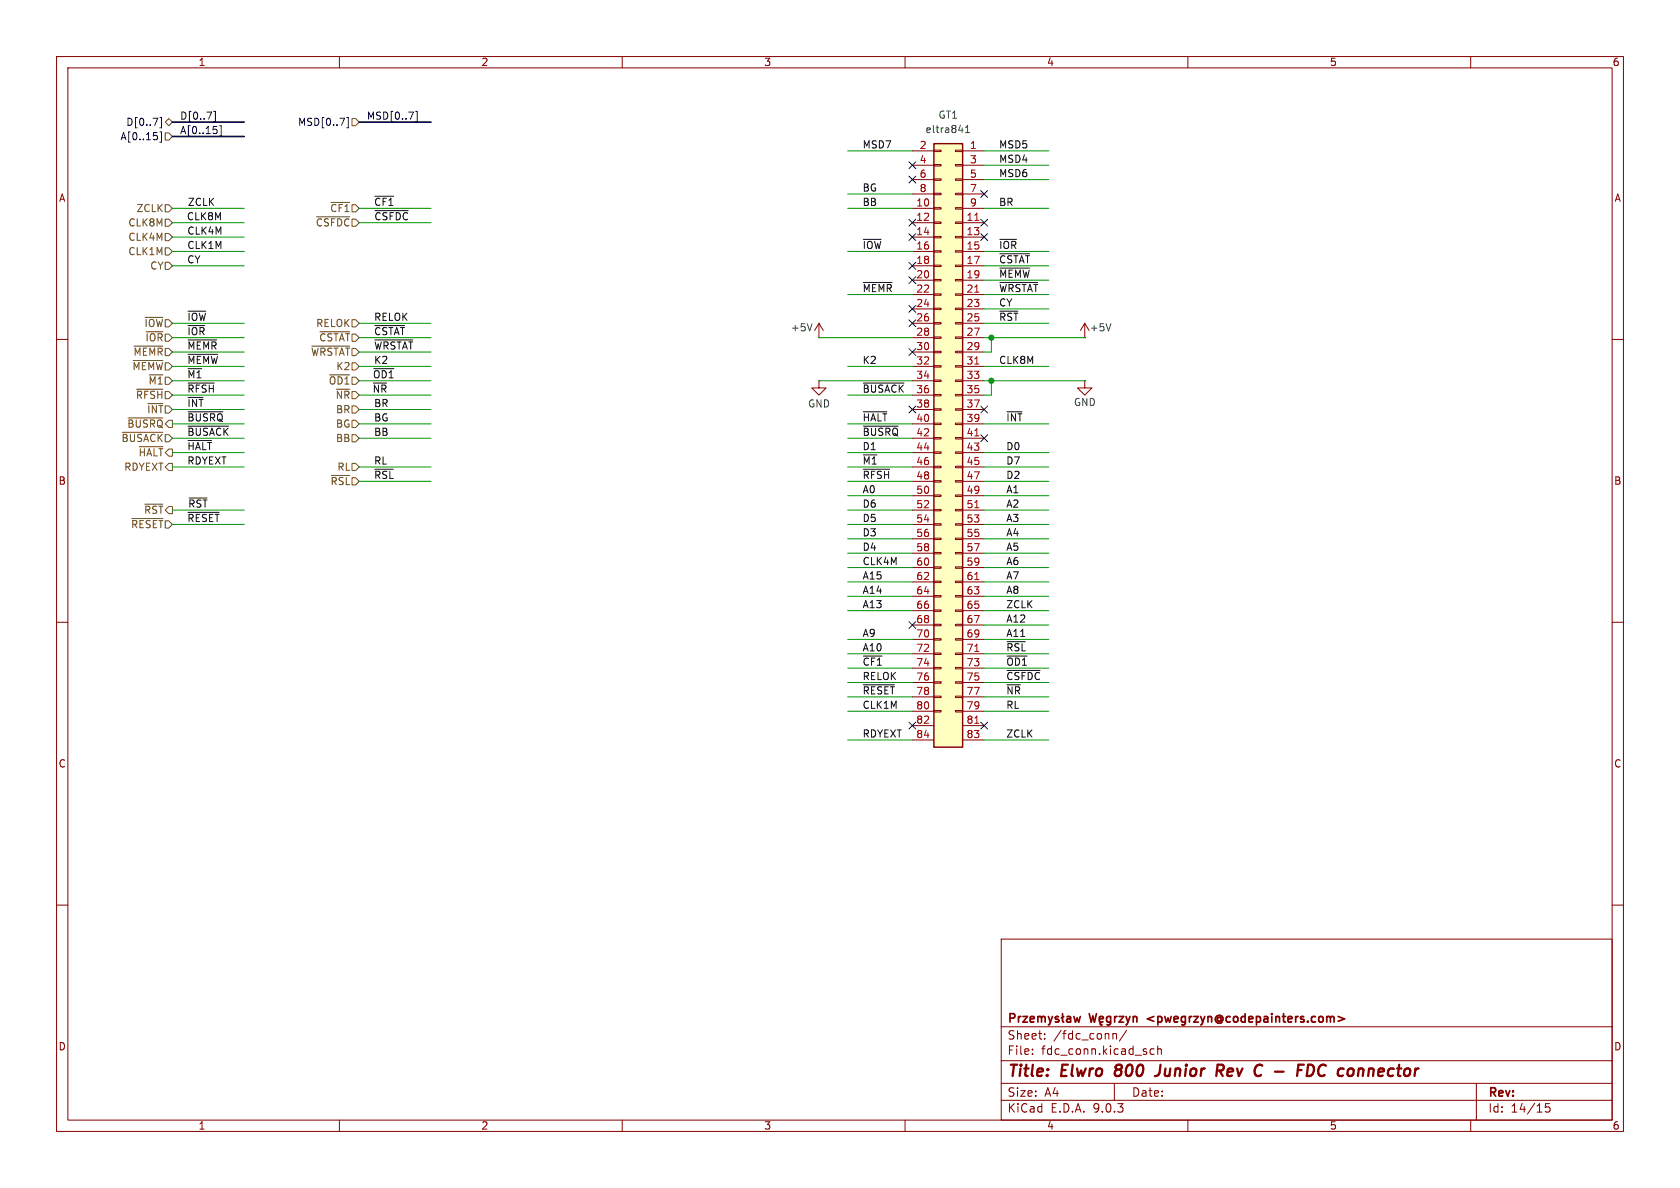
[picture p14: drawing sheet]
<svg xmlns="http://www.w3.org/2000/svg" width="297mm" height="210mm" viewBox="0 0 297 210" stroke-linecap="round" stroke-linejoin="round" font-family="sans-serif">
<defs><g id="words">
<g font-size="2.8" fill="#840000">
<text x="178" y="190.9">Title:</text>
<text x="187.7" y="190.9">Elwro</text>
<text x="198" y="190.9">800</text>
<text x="206" y="190.9">Junior</text>
<text x="217.5" y="190.9">Rev</text>
<text x="225" y="190.9">C</text>
<text x="229.4" y="190.9">-</text>
<text x="234.2" y="190.9">FDC</text>
<text x="242.2" y="190.9">connector</text>
</g>
<g font-size="2.1" fill="#840000">
<text x="178" y="184">Sheet:</text>
<text x="186.2" y="184">/fdc_conn/</text>
<text x="203.5" y="181.2">&lt;pwegrzyn@codepainters.com&gt;</text>
<text x="178" y="186.7">File:</text>
<text x="184.1" y="186.7">fdc_conn.kicad_sch</text>
<text x="178" y="196.9">KiCad</text>
<text x="178" y="194.1">Size:</text>
<text x="184.7" y="194.1">A4</text>
<text x="185.7" y="196.9">E.D.A.</text>
<text x="193.3" y="196.9">9.0.3</text>
<text x="200" y="194.1">Date:</text>
<text x="263" y="194.3">Rev:</text>
<text x="263" y="196.9">Id:</text>
<text x="267.1" y="196.9">14/15</text>
</g>
<g font-size="1.8" fill="#840000">
<text x="35" y="11.9">1</text>
<text x="85" y="11.9">2</text>
<text x="135" y="11.9">3</text>
<text x="185" y="11.9">4</text>
<text x="235" y="11.9">5</text>
<text x="285" y="11.9">6</text>
<text x="10.3" y="35.9">A</text>
<text x="285.3" y="35.9">A</text>
<text x="10.3" y="85.9">B</text>
<text x="285.3" y="85.9">B</text>
<text x="10.3" y="135.9">C</text>
<text x="285.3" y="135.9">C</text>
<text x="10.3" y="185.9">D</text>
<text x="285.3" y="185.9">D</text>
<text x="35" y="199.9">1</text>
<text x="85" y="199.9">2</text>
<text x="135" y="199.9">3</text>
<text x="185" y="199.9">4</text>
<text x="235" y="199.9">5</text>
<text x="285" y="199.9">6</text>
</g>
<g font-size="1.8" fill="#000084">
<text x="22.2" y="22.5">D[0..7]</text>
<text x="31.7" y="23.8">A[0..15]</text>
<text x="31.7" y="21.2">D[0..7]</text>
<text x="52.6" y="22.5">MSD[0..7]</text>
<text x="64.8" y="21.2">MSD[0..7]</text>
<text x="21.2" y="25">A[0..15]</text>
</g>
<g font-size="1.8" fill="#006464">
<text x="163.5" y="23.7">eltra841</text>
<text x="165.8" y="21.2">GT1</text>
<text x="139.7" y="58.8">+5V</text>
<text x="192.5" y="58.8">+5V</text>
<text x="189.7" y="72">GND</text>
<text x="142.8" y="72.2">GND</text>
</g>
<g font-size="1.8" fill="#0f0f0f">
<text x="152.4" y="26.3">MSD7</text>
<text x="176.5" y="28.9">MSD4</text>
<text x="176.5" y="26.3">MSD5</text>
<text x="152.4" y="33.9">BG</text>
<text x="176.5" y="31.4">MSD6</text>
<text x="32.9" y="39">CLK8M</text>
<text x="33" y="41.6">CLK4M</text>
<text x="33.1" y="36.5">ZCLK</text>
<text x="66" y="36.5">~{CF1}</text>
<text x="66.1" y="39">~{CSFDC}</text>
<text x="152.4" y="36.5">BB</text>
<text x="176.5" y="36.5">BR</text>
<text x="33" y="46.6">CY</text>
<text x="33" y="44.1">CLK1M</text>
<text x="152.4" y="44.1">~{IOW}</text>
<text x="176.5" y="46.6">~{CSTAT}</text>
<text x="176.5" y="44.1">~{IOR}</text>
<text x="152.4" y="51.7">~{MEMR}</text>
<text x="176.5" y="51.7">~{WRSTAT}</text>
<text x="176.5" y="49.2">~{MEMW}</text>
<text x="33" y="56.8">~{IOW}</text>
<text x="33" y="59.3">~{IOR}</text>
<text x="66" y="56.8">RELOK</text>
<text x="66" y="59.3">~{CSTAT}</text>
<text x="176.5" y="56.8">~{RST}</text>
<text x="176.5" y="54.3">CY</text>
<text x="33" y="64.4">~{MEMW}</text>
<text x="33" y="61.9">~{MEMR}</text>
<text x="66" y="64.4">K2</text>
<text x="66" y="61.9">~{WRSTAT}</text>
<text x="152.4" y="64.4">K2</text>
<text x="176.5" y="64.4">CLK8M</text>
<text x="33" y="67">~{M1}</text>
<text x="33" y="69.5">~{RFSH}</text>
<text x="65.8" y="69.5">~{NR}</text>
<text x="65.8" y="67">~{OD1}</text>
<text x="152.4" y="69.5">~{BUSACK}36</text>
<text x="33" y="72">~{INT}</text>
<text x="33" y="74.6">~{BUSRQ}</text>
<text x="33" y="77.1">~{BUSACK}</text>
<text x="66" y="74.6">BG</text>
<text x="66" y="77.1">BB</text>
<text x="66" y="72">BR</text>
<text x="152.4" y="74.6">~{HALT}</text>
<text x="152.4" y="77.1">~{BUSRQ} 42</text>
<text x="177.8" y="74.6">~{INT}</text>
<text x="33" y="82.2">RDYEXT</text>
<text x="33" y="79.7">~{HALT}</text>
<text x="66" y="82.2">RL</text>
<text x="152.4" y="79.7">D1</text>
<text x="152.4" y="82.2">~{M1}</text>
<text x="177.8" y="82.2">D7</text>
<text x="177.8" y="79.7">D0</text>
<text x="33.2" y="89.8">~{RST}</text>
<text x="66" y="84.7">~{RSL}</text>
<text x="152.4" y="87.3">A0</text>
<text x="152.4" y="89.8">D6</text>
<text x="152.4" y="84.7">~{RFSH}</text>
<text x="177.8" y="89.8">A2</text>
<text x="177.8" y="87.3">A1</text>
<text x="177.8" y="84.7">D2</text>
<text x="33" y="92.4">~{RESET}</text>
<text x="152.4" y="92.4">D5</text>
<text x="152.4" y="94.9">D3</text>
<text x="177.8" y="94.9">A4</text>
<text x="177.8" y="92.4">A3</text>
<text x="152.4" y="97.4">D4</text>
<text x="152.4" y="100">CLK4M</text>
<text x="177.8" y="100">A6</text>
<text x="177.8" y="97.4">A5</text>
<text x="152.4" y="102.5">A15</text>
<text x="152.4" y="105.1">A14</text>
<text x="152.4" y="107.6">A13</text>
<text x="177.8" y="102.5">A7</text>
<text x="177.8" y="105.1">A8</text>
<text x="177.8" y="107.6">ZCLK</text>
<text x="152.4" y="112.7">A9</text>
<text x="177.8" y="112.7">A11</text>
<text x="177.8" y="110.1">A12</text>
<text x="152.4" y="117.8">~{CF1}</text>
<text x="152.4" y="115.2">A10</text>
<text x="177.8" y="117.8">~{OD1}</text>
<text x="177.8" y="115.2">~{RSL}</text>
<text x="152.4" y="120.3">RELOK</text>
<text x="152.4" y="122.8">~{RESET}</text>
<text x="152.4" y="125.4">CLK1M</text>
<text x="177.8" y="120.3">~{CSFDC}</text>
<text x="177.8" y="122.8">~{NR}</text>
<text x="177.8" y="125.4">RL</text>
<text x="152.4" y="130.5">RDYEXT</text>
<text x="177.8" y="130.5">ZCLK</text>
</g>
<g font-size="1.8" fill="#a90000">
<text x="162.5" y="26.4">2</text>
<text x="162.5" y="29">4</text>
<text x="171.4" y="26.4">1</text>
<text x="171.4" y="29">3</text>
<text x="162.5" y="31.5">6</text>
<text x="162.5" y="34">8</text>
<text x="171.4" y="31.5">5</text>
<text x="171.4" y="34">7</text>
<text x="161.9" y="36.6">10</text>
<text x="161.9" y="39.1">12</text>
<text x="161.9" y="41.7">14</text>
<text x="170.8" y="39.1">11</text>
<text x="170.8" y="41.7">13</text>
<text x="171.4" y="36.6">9</text>
<text x="161.9" y="44.2">16</text>
<text x="161.9" y="46.7">18</text>
<text x="170.8" y="44.2">15</text>
<text x="170.8" y="46.7">17</text>
<text x="161.9" y="49.3">20</text>
<text x="161.9" y="51.8">22</text>
<text x="170.8" y="49.3">19</text>
<text x="170.8" y="51.8">21</text>
<text x="161.9" y="54.4">24</text>
<text x="161.9" y="56.9">26</text>
<text x="161.9" y="59.4">28</text>
<text x="170.8" y="54.4">23</text>
<text x="170.8" y="56.9">25</text>
<text x="170.8" y="59.4">27</text>
<text x="161.9" y="62">30</text>
<text x="161.9" y="64.5">32</text>
<text x="170.8" y="62">29</text>
<text x="170.8" y="64.5">31</text>
<text x="161.9" y="67.1">34</text>
<text x="170.8" y="67.1">33</text>
<text x="170.8" y="69.6">35</text>
<text x="161.9" y="72.1">38</text>
<text x="161.9" y="74.7">40</text>
<text x="170.8" y="72.1">37</text>
<text x="170.8" y="74.7">39</text>
<text x="170.8" y="77.2">41</text>
<text x="161.9" y="79.8">44</text>
<text x="161.9" y="82.3">46</text>
<text x="170.8" y="79.8">43</text>
<text x="170.8" y="82.3">45</text>
<text x="161.9" y="84.8">48</text>
<text x="161.9" y="87.4">50</text>
<text x="161.9" y="89.9">52</text>
<text x="170.8" y="84.8">47</text>
<text x="170.8" y="87.4">49</text>
<text x="170.8" y="89.9">51</text>
<text x="161.9" y="92.5">54</text>
<text x="161.9" y="95">56</text>
<text x="170.8" y="92.5">53</text>
<text x="170.8" y="95">55</text>
<text x="161.9" y="97.5">58</text>
<text x="161.9" y="100.1">60</text>
<text x="170.8" y="97.5">57</text>
<text x="170.8" y="100.1">59</text>
<text x="161.9" y="102.6">62</text>
<text x="161.9" y="105.2">64</text>
<text x="161.9" y="107.7">66</text>
<text x="170.8" y="102.6">61</text>
<text x="170.8" y="105.2">63</text>
<text x="170.8" y="107.7">65</text>
<text x="161.9" y="110.2">68</text>
<text x="161.9" y="112.8">70</text>
<text x="170.8" y="110.2">67</text>
<text x="170.8" y="112.8">69</text>
<text x="161.9" y="115.3">72</text>
<text x="161.9" y="117.9">74</text>
<text x="170.8" y="115.3">71</text>
<text x="170.8" y="117.9">73</text>
<text x="161.9" y="120.4">76</text>
<text x="161.9" y="122.9">78</text>
<text x="161.9" y="125.5">80</text>
<text x="170.8" y="120.4">75</text>
<text x="170.8" y="122.9">77</text>
<text x="170.8" y="125.5">79</text>
<text x="161.9" y="128">82</text>
<text x="161.9" y="130.6">84</text>
<text x="170.8" y="128">81</text>
<text x="170.8" y="130.6">83</text>
</g>
<g font-size="1.8" fill="#725600">
<text x="22.6" y="40.2">CLK8M</text>
<text x="24" y="37.7">ZCLK</text>
<text x="55.7" y="40.2">~{CSFDC}</text>
<text x="58.3" y="37.7">~{CF1}</text>
<text x="22.6" y="42.8">CLK4M</text>
<text x="22.6" y="45.3">CLK1M</text>
<text x="26.5" y="47.9">CY</text>
<text x="25.4" y="58">~{IOW}</text>
<text x="55.8" y="58">RELOK</text>
<text x="23.3" y="65.6">~{MEMW}</text>
<text x="23.5" y="63.1">~{MEMR}</text>
<text x="25.6" y="60.6">~{IOR}</text>
<text x="54.9" y="63.1">~{WRSTAT}</text>
<text x="56.3" y="60.6">~{CSTAT}</text>
<text x="59.4" y="65.6">K2</text>
<text x="23.9" y="70.7">~{RFSH}</text>
<text x="26.2" y="68.2">~{M1}</text>
<text x="58" y="68.2">~{OD1}</text>
<text x="59.2" y="70.7">~{NR}</text>
<text x="22.4" y="75.8">~{BUSRQ}</text>
<text x="25.9" y="73.3">~{INT}</text>
<text x="59.3" y="75.8">BG</text>
<text x="59.3" y="73.3">BR</text>
<text x="21.4" y="78.3">~{BUSACK}</text>
<text x="21.9" y="83.4">RDYEXT</text>
<text x="24.4" y="80.9">~{HALT}</text>
<text x="59.3" y="78.3">BB</text>
<text x="59.5" y="83.4">RL</text>
<text x="58.3" y="86">~{RSL}</text>
<text x="23.1" y="93.6">~{RESET}</text>
<text x="25.4" y="91">~{RST}</text>
</g>
</g></defs>
<g fill="none" stroke="#840000" stroke-width=".18">
<path d="M10 10h277v190h-277zM12 12h273v186h-273zM60 10v2M110 10v2M160 10v2M210 10v2M260 10v2M10 60h2M285 60h2M10 110h2M285 110h2M10 160h2"/>
<path d="M177 166h108v32h-108zM285 160h2M60 198v2M110 198v2M160 198v2M177 194.5h108M177 191.5h108M177 187.5h108M177 181.5h108M182.5 186.3v.1M182.5 185.5v.1M184.7 183.6v.1"/>
<path d="M184.7 182.8v.1M196.7 182.7v1M196.7 182.8l.3-.1 .3 .1 .1 .9M197 191.5v3M199.2 182.1l-1.3 2M204 185.5l-.4-.1-.3 .3v.4l.2 .2h.5M204.7 185.5l.2-.1 .3 .1 .1 .9M204.7 184.9v1.5M210 198v2M260 198v2M261 191.5v6.5M274 195.1h-.8v.7l.2-.1h.5l.1 .3v.5l-.3 .1-.5-.1"/>
</g>
<path d="M197.2 189.3l-.1 .5 .1 .3M205.2 188.2l-.2 1.4a.74 .74 0 0 1-.8 .6M215.3 188.2l.9 .1a.58 .58 0 0 1-.3 1h-.8M215.6 189.3l.6 .9M230.5 188.2h-.9l-.3 2M231.3 188.2h.4a1.08 1.08 0 0 1 .6 1.1 1.08 1.08 0 0 1-.8 .9h-.5zM233.5 188.3a1.11 1.11 0 0 0 .1 1.9" fill="none" stroke="#840000" stroke-width=".4"/>
<g fill="none" stroke="#840000" stroke-width=".3">
<path d="M178.6 180l.7-.1 .1-.2-.1-.4-.2-.1h-.5v1.5M180.1 179.7v1M180.5 179.7l-.3 .1-.1 .2M180.8 179.7h.8l-.8 1h.8M183.5 179.8l.4-.1 .2 .2M183.5 179.7v1M184.1 179.9l.2-.2 .4 .1 .1 .9M184.1 179.9v.8M185.3 179.7l.4 1M186.1 179.7l-.4 1M187.1 179.8l-.3-.1-.2 .2v.2l.5 .2v.3h-.5M187.8 179.2v1.3l.3 .2"/>
<path d="M188.1 179.7l-.5 .3M188.6 179.8h.6l.1 .9M189.8 179.7l.3 1 .3-.7 .3 .7 .3-1M192.6 179.2l.3 1.5 .3-1.1 .3 1.1 .3-1.5M196.3 179.8l-.4-.1-.3 .3v.4l.2 .2h.5M196.3 179.7v1.2l-.2 .3-.4-.1M197.1 179.7v1M197.5 179.7l-.3 .1-.1 .2M197.8 179.7h.8l-.8 1h.8M199.1 179.7l.3 1M199.8 179.7l-.4 1M200.3 179.8l.3-.1 .3 .1 .1 .9"/>
<path d="M200.3 179.7v1M236.6 179.7l1.1 .4-1.1 .4M182.1 180.2l.7-.2v-.2l-.5-.1-.2 .2 .1 .7h.6M185.7 180.7l-.1 .3-.3 .2M189.3 180l-.5 .1a.29 .29 0 0 0-.3 .3 .29 .29 0 0 0 .3 .3l.5-.1M194.3 180.2l.8-.2-.1-.2-.4-.1-.3 .2 .1 .7h.6M194.7 180.7l-.2 .3 .3 .2M199.4 180.7l-.1 .3-.2 .2"/>
</g>
<path d="M165.1 25.4h5.1v106.7h-5.1z" fill="#ffffc2"/>
<path d="M165.1 25.4h5.1v106.7h-5.1z" fill="none" stroke="#840000" stroke-width=".25"/>
<g fill="none" stroke="#840000" stroke-width=".18">
<path d="M161.3 26.7h3.8M161.3 29.2h3.8M161.3 31.8h3.8M161.3 34.3h3.8M161.3 36.8h3.8M161.3 39.4h3.8M165.1 26.5h1.3v.3h-1.3zM165.1 29.1h1.3v.2h-1.3zM165.1 31.6h1.3v.3h-1.3zM165.1 34.2h1.3v.2h-1.3zM165.1 36.7h1.3v.3h-1.3zM165.1 39.2h1.3v.3h-1.3z"/>
<path d="M168.9 26.5h1.3v.3h-1.3zM168.9 29.1h1.3v.2h-1.3zM168.9 31.6h1.3v.3h-1.3zM168.9 34.2h1.3v.2h-1.3zM168.9 36.7h1.3v.3h-1.3zM168.9 39.2h1.3v.3h-1.3zM170.2 26.7h3.8M170.2 29.2h3.8M170.2 31.8h3.8M170.2 34.3h3.8M170.2 36.8h3.8M170.2 39.4h3.8"/>
<path d="M144.8 59.7h.1M144.8 57.2l-.8 1.2M144.8 57.2l.7 1.2M144.8 57.2v2.5M161.3 41.9h3.8M161.3 44.5h3.8M161.3 47h3.8M161.3 49.5h3.8M161.3 52.1h3.8M161.3 54.6h3.8M161.3 57.2h3.8M161.3 59.7h3.8"/>
<path d="M165.1 41.8h1.3v.2h-1.3zM165.1 44.3h1.3v.3h-1.3zM165.1 46.9h1.3v.2h-1.3zM165.1 49.4h1.3v.3h-1.3zM165.1 51.9h1.3v.3h-1.3zM165.1 54.5h1.3v.2h-1.3zM165.1 57h1.3v.3h-1.3zM165.1 59.6h1.3v.2h-1.3zM168.9 41.8h1.3v.2h-1.3zM168.9 44.3h1.3v.3h-1.3zM168.9 46.9h1.3v.2h-1.3zM168.9 49.4h1.3v.3h-1.3z"/>
<path d="M168.9 51.9h1.3v.3h-1.3zM168.9 54.5h1.3v.2h-1.3zM168.9 57h1.3v.3h-1.3zM168.9 59.6h1.3v.2h-1.3zM170.2 41.9h3.8M170.2 44.5h3.8M170.2 47h3.8M170.2 49.5h3.8M170.2 52.1h3.8M170.2 54.6h3.8M170.2 57.2h3.8M170.2 59.7h3.8"/>
<path d="M191.8 59.7h.1M191.8 57.2l-.8 1.2M191.8 57.2l.7 1.2M191.8 57.2v2.5M144.8 67.3v1.3h1.2l-1.2 1.3-1.3-1.3h1.3M144.8 67.3h.1M161.3 62.2h3.8M161.3 64.8h3.8M161.3 67.3h3.8M161.3 69.9h3.8M161.3 72.4h3.8M161.3 74.9h3.8"/>
<path d="M161.3 77.5h3.8M165.1 62.1h1.3v.3h-1.3zM165.1 64.6h1.3v.3h-1.3zM165.1 67.2h1.3v.2h-1.3zM165.1 69.7h1.3v.3h-1.3zM165.1 72.3h1.3v.2h-1.3zM165.1 74.8h1.3v.3h-1.3zM165.1 77.3h1.3v.3h-1.3zM165.1 79.9h1.3v.2h-1.3zM168.9 62.1h1.3v.3h-1.3zM168.9 64.6h1.3v.3h-1.3zM168.9 67.2h1.3v.2h-1.3z"/>
<path d="M168.9 69.7h1.3v.3h-1.3zM168.9 72.3h1.3v.2h-1.3zM168.9 74.8h1.3v.3h-1.3zM168.9 77.3h1.3v.3h-1.3zM168.9 79.9h1.3v.2h-1.3zM170.2 62.2h3.8M170.2 64.8h3.8M170.2 67.3h3.8M170.2 69.9h3.8M170.2 72.4h3.8M170.2 74.9h3.8M170.2 77.5h3.8"/>
<path d="M191.8 67.3v1.3h1.2l-1.2 1.3-1.3-1.3h1.3M191.8 67.3h.1M161.3 80h3.8M161.3 82.6h3.8M161.3 85.1h3.8M161.3 87.6h3.8M161.3 90.2h3.8M161.3 92.7h3.8M161.3 95.3h3.8M161.3 97.8h3.8M165.1 82.4h1.3v.3h-1.3zM165.1 85h1.3v.2h-1.3z"/>
<path d="M165.1 87.5h1.3v.3h-1.3zM165.1 90h1.3v.3h-1.3zM165.1 92.6h1.3v.2h-1.3zM165.1 95.1h1.3v.3h-1.3zM165.1 97.7h1.3v.2h-1.3zM168.9 82.4h1.3v.3h-1.3zM168.9 85h1.3v.2h-1.3zM168.9 87.5h1.3v.3h-1.3zM168.9 90h1.3v.3h-1.3zM168.9 92.6h1.3v.2h-1.3zM168.9 95.1h1.3v.3h-1.3zM168.9 97.7h1.3v.2h-1.3z"/>
<path d="M170.2 80h3.8M170.2 82.6h3.8M170.2 85.1h3.8M170.2 87.6h3.8M170.2 90.2h3.8M170.2 92.7h3.8M170.2 95.3h3.8M170.2 97.8h3.8M161.3 100.3h3.8M161.3 102.9h3.8M161.3 105.4h3.8M161.3 108h3.8"/>
<path d="M161.3 110.5h3.8M161.3 113h3.8M161.3 115.6h3.8M161.3 118.1h3.8M165.1 100.2h1.3v.3h-1.3zM165.1 102.7h1.3v.3h-1.3zM165.1 105.3h1.3v.2h-1.3zM165.1 107.8h1.3v.3h-1.3zM165.1 110.4h1.3v.2h-1.3zM165.1 112.9h1.3v.3h-1.3zM165.1 115.4h1.3v.3h-1.3zM165.1 118h1.3v.2h-1.3z"/>
<path d="M168.9 100.2h1.3v.3h-1.3zM168.9 102.7h1.3v.3h-1.3zM168.9 105.3h1.3v.2h-1.3zM168.9 107.8h1.3v.3h-1.3zM168.9 110.4h1.3v.2h-1.3zM168.9 112.9h1.3v.3h-1.3zM168.9 115.4h1.3v.3h-1.3zM168.9 118h1.3v.2h-1.3zM170.2 100.3h3.8M170.2 102.9h3.8M170.2 105.4h3.8M170.2 108h3.8"/>
<path d="M170.2 110.5h3.8M170.2 113h3.8M170.2 115.6h3.8M170.2 118.1h3.8M161.3 120.7h3.8M161.3 123.2h3.8M161.3 125.7h3.8M161.3 128.3h3.8M161.3 130.8h3.8M165.1 120.5h1.3v.3h-1.3zM165.1 123.1h1.3v.2h-1.3zM165.1 125.6h1.3v.3h-1.3z"/>
<path d="M168.9 120.5h1.3v.3h-1.3zM168.9 123.1h1.3v.2h-1.3zM168.9 125.6h1.3v.3h-1.3zM170.2 120.7h3.8M170.2 123.2h3.8M170.2 125.7h3.8M170.2 128.3h3.8M170.2 130.8h3.8"/>
</g>
<path d="M172.3 39h.8M172.3 51.7h.8M172.3 64.4h.8M172.3 77.1h.8M172.3 89.8h.8M172.3 102.5h.8M172.3 115.2h.8M172.3 127.9h.8" fill="none" stroke="#a90000" stroke-width=".18"/>
<path d="M169.5 23h.8M170.7 23.4h.7M170.7 22.5l.4-.3v1.2M143.6 57.2l-.5 1.3M196.4 57.2l-.4 1.3" fill="none" stroke="#006464" stroke-width=".18"/>
<g fill="none" stroke="#725600" stroke-width=".18">
<path d="M29.2 36.2h.6l.7 .6-.7 .7h-.6zM29.2 21.6l.6-.6 .7 .6-.7 .6zM29.2 38.7h.6l.7 .7-.7 .6h-.6zM29.2 23.5h.6l.7 .6-.7 .7h-.6zM56 38.3h5.8M58.5 35.8h3.3M62.2 21h.7l.6 .6-.6 .6h-.7zM25.7 56.1h3.1M25.8 58.6h3M29.2 46.4h.6l.7 .6-.7 .6h-.6zM29.2 41.3h.6l.7 .6-.7 .6h-.6zM29.2 43.8h.6l.7 .7-.7 .6h-.6z"/>
<path d="M56.6 58.6h5.2M62.2 56.5h.7l.6 .7-.6 .6h-.7zM21.6 76.4h7.2M22.6 73.9h6.2M23.5 63.7h5.3M23.7 61.2h5.1M24.1 68.8h4.7M24.6 79h4.2M55.1 61.2h6.7M58.3 66.3h3.5M62.2 76.8h.7l.6 .7-.6 .6h-.7zM62.2 64.1h.7l.6 .7-.6 .6h-.7z"/>
<path d="M62.2 74.3h.7l.6 .6-.6 .7h-.7zM62.2 71.8h.7l.6 .6-.6 .6h-.7zM23.3 91.7h5.5M25.6 89.1h3.2M29.8 81.9h.7v1.3h-.7l-.6-.6zM58.6 84h3.2M62.2 81.9h.7l.6 .7-.6 .6h-.7z"/>
</g>
<g fill="none" stroke="#000084" stroke-width=".18">
<path d="M37.8 19.7h.3v1.8h-.3M73.5 19.7h.3v1.8h-.3M27.8 24v.6M28.3 20.8h.3v1.8h-.3M28.3 23.3h.3v1.8h-.3M38.3 23v.5M38.8 22.2h.3v1.8h-.3M61.3 20.8h.3v1.8h-.3M160.7 38.8l1.2 1.2M160.7 31.1l1.2 1.3M160.7 28.6l1.2 1.2M161.9 38.8l-1.2 1.2"/>
<path d="M161.9 31.1l-1.2 1.3M161.9 28.6l-1.2 1.2M173.4 33.7l1.2 1.2M173.4 38.8l1.2 1.2M174.6 33.7l-1.2 1.2M174.6 38.8l-1.2 1.2M160.7 56.5l1.2 1.3M160.7 54l1.2 1.2M160.7 48.9l1.2 1.2M160.7 46.4l1.2 1.2M160.7 41.3l1.2 1.2M161.9 56.5l-1.2 1.3"/>
<path d="M161.9 54l-1.2 1.2M161.9 48.9l-1.2 1.2M161.9 46.4l-1.2 1.2M161.9 41.3l-1.2 1.2M173.4 41.3l1.2 1.2M174.6 41.3l-1.2 1.2M160.7 71.8l1.2 1.2M160.7 61.6l1.2 1.2M161.9 71.8l-1.2 1.2M161.9 61.6l-1.2 1.2M173.4 71.8l1.2 1.2M173.4 76.9l1.2 1.2"/>
<path d="M174.6 71.8l-1.2 1.2M174.6 76.9l-1.2 1.2M160.7 109.9l1.2 1.2M161.9 109.9l-1.2 1.2M160.7 127.7l1.2 1.2M161.9 127.7l-1.2 1.2M173.4 127.7l1.2 1.2M174.6 127.7l-1.2 1.2"/>
</g>
<g fill="none" stroke="#0f0f0f" stroke-width=".18">
<path d="M66.3 34.7h3.3M66.3 37.2h5.9M33.2 57.6h3M33.2 55h3.2M66.3 57.6h5.2M152.6 49.9h5.1M152.6 42.3h3.2M176.8 55h3.2M176.8 49.9h6.7M176.8 44.9h5.2M176.8 47.4h5.2M176.8 42.3h2.9"/>
<path d="M33.2 72.8h6.2M33.2 75.3h7.2M33.2 77.9h4.2M33.2 67.7h4.7M33.2 62.6h5.3M33.2 60.1h5.1M66.1 65.2h3.5M66.3 60.1h6.7M152.6 72.8h4.2M152.6 75.3h6.2M152.6 67.7h7.2M33.2 90.6h5.5"/>
<path d="M33.4 88h3.2M66.3 83h3.2M152.6 83h4.7M152.6 116h3.3M178 116h3.6M178 113.4h3.3M178 118.5h5.9M152.6 121.1h5.5"/>
</g>
<path d="M30.5 21.6h12.7M30.5 24.1h12.7M63.5 21.6h12.7" fill="none" stroke="#000084" stroke-width=".3"/>
<g fill="none" stroke="#009600" stroke-width=".18">
<path d="M30.5 36.8h12.7M30.5 39.4h12.7M63.5 36.8h12.7M63.5 39.4h12.7M149.9 26.7h11.4M149.9 36.8h11.4M149.9 34.3h11.4M174 26.7h11.4M174 36.8h11.4M174 29.2h11.4M174 31.8h11.4M30.5 47h12.7"/>
<path d="M30.5 44.5h12.7M30.5 59.7h12.7M30.5 57.2h12.7M30.5 41.9h12.7M63.5 59.7h12.7M63.5 57.2h12.7M144.8 59.7h16.5M149.9 44.5h11.4M149.9 52.1h11.4M174 47h11.4M174 44.5h11.4M174 49.5h11.4"/>
<path d="M174 59.7h17.8M174 52.1h11.4M174 54.6h11.4M174 57.2h11.4M175.3 59.7v2.5h-1.3M30.5 64.8h12.7M30.5 67.3h12.7M30.5 62.2h12.7M30.5 77.5h12.7M30.5 74.9h12.7M30.5 69.9h12.7M30.5 72.4h12.7"/>
<path d="M63.5 64.8h12.7M63.5 67.3h12.7M63.5 62.2h12.7M63.5 77.5h12.7M63.5 74.9h12.7M63.5 69.9h12.7M63.5 72.4h12.7M144.8 67.3h16.5M149.9 64.8h11.4M149.9 77.5h11.4M149.9 74.9h11.4M149.9 69.9h11.4"/>
<path d="M174 64.8h11.4M174 67.3h17.8M174 74.9h11.4M175.3 67.3v2.6h-1.3M30.5 92.7h12.7M30.5 90.2h12.7M30.5 82.6h12.7M30.5 80h12.7M63.5 85.1h12.7M63.5 82.6h12.7M149.9 92.7h11.4M149.9 90.2h11.4"/>
<path d="M149.9 87.6h11.4M149.9 85.1h11.4M149.9 82.6h11.4M149.9 95.3h11.4M149.9 97.8h11.4M149.9 80h11.4M174 92.7h11.4M174 90.2h11.4M174 87.6h11.4M174 85.1h11.4M174 82.6h11.4M174 95.3h11.4"/>
<path d="M174 97.8h11.4M174 80h11.4M149.9 113h11.4M149.9 108h11.4M149.9 102.9h11.4M149.9 105.4h11.4M149.9 118.1h11.4M149.9 100.3h11.4M149.9 115.6h11.4M174 113h11.4M174 108h11.4M174 102.9h11.4"/>
<path d="M174 105.4h11.4M174 110.5h11.4M174 118.1h11.4M174 100.3h11.4M174 115.6h11.4M149.9 123.2h11.4M149.9 130.8h11.4M149.9 125.7h11.4M149.9 120.7h11.4M174 123.2h11.4M174 130.8h11.4M174 125.7h11.4"/>
<path d="M174 120.7h11.4"/>
</g>
<g fill="#009600" stroke="#009600" stroke-width=".18">
<circle cx="175.3" cy="59.7" r=".46"/>
<circle cx="175.3" cy="67.3" r=".46"/>
</g>
<use href="#words"/>
</svg>
